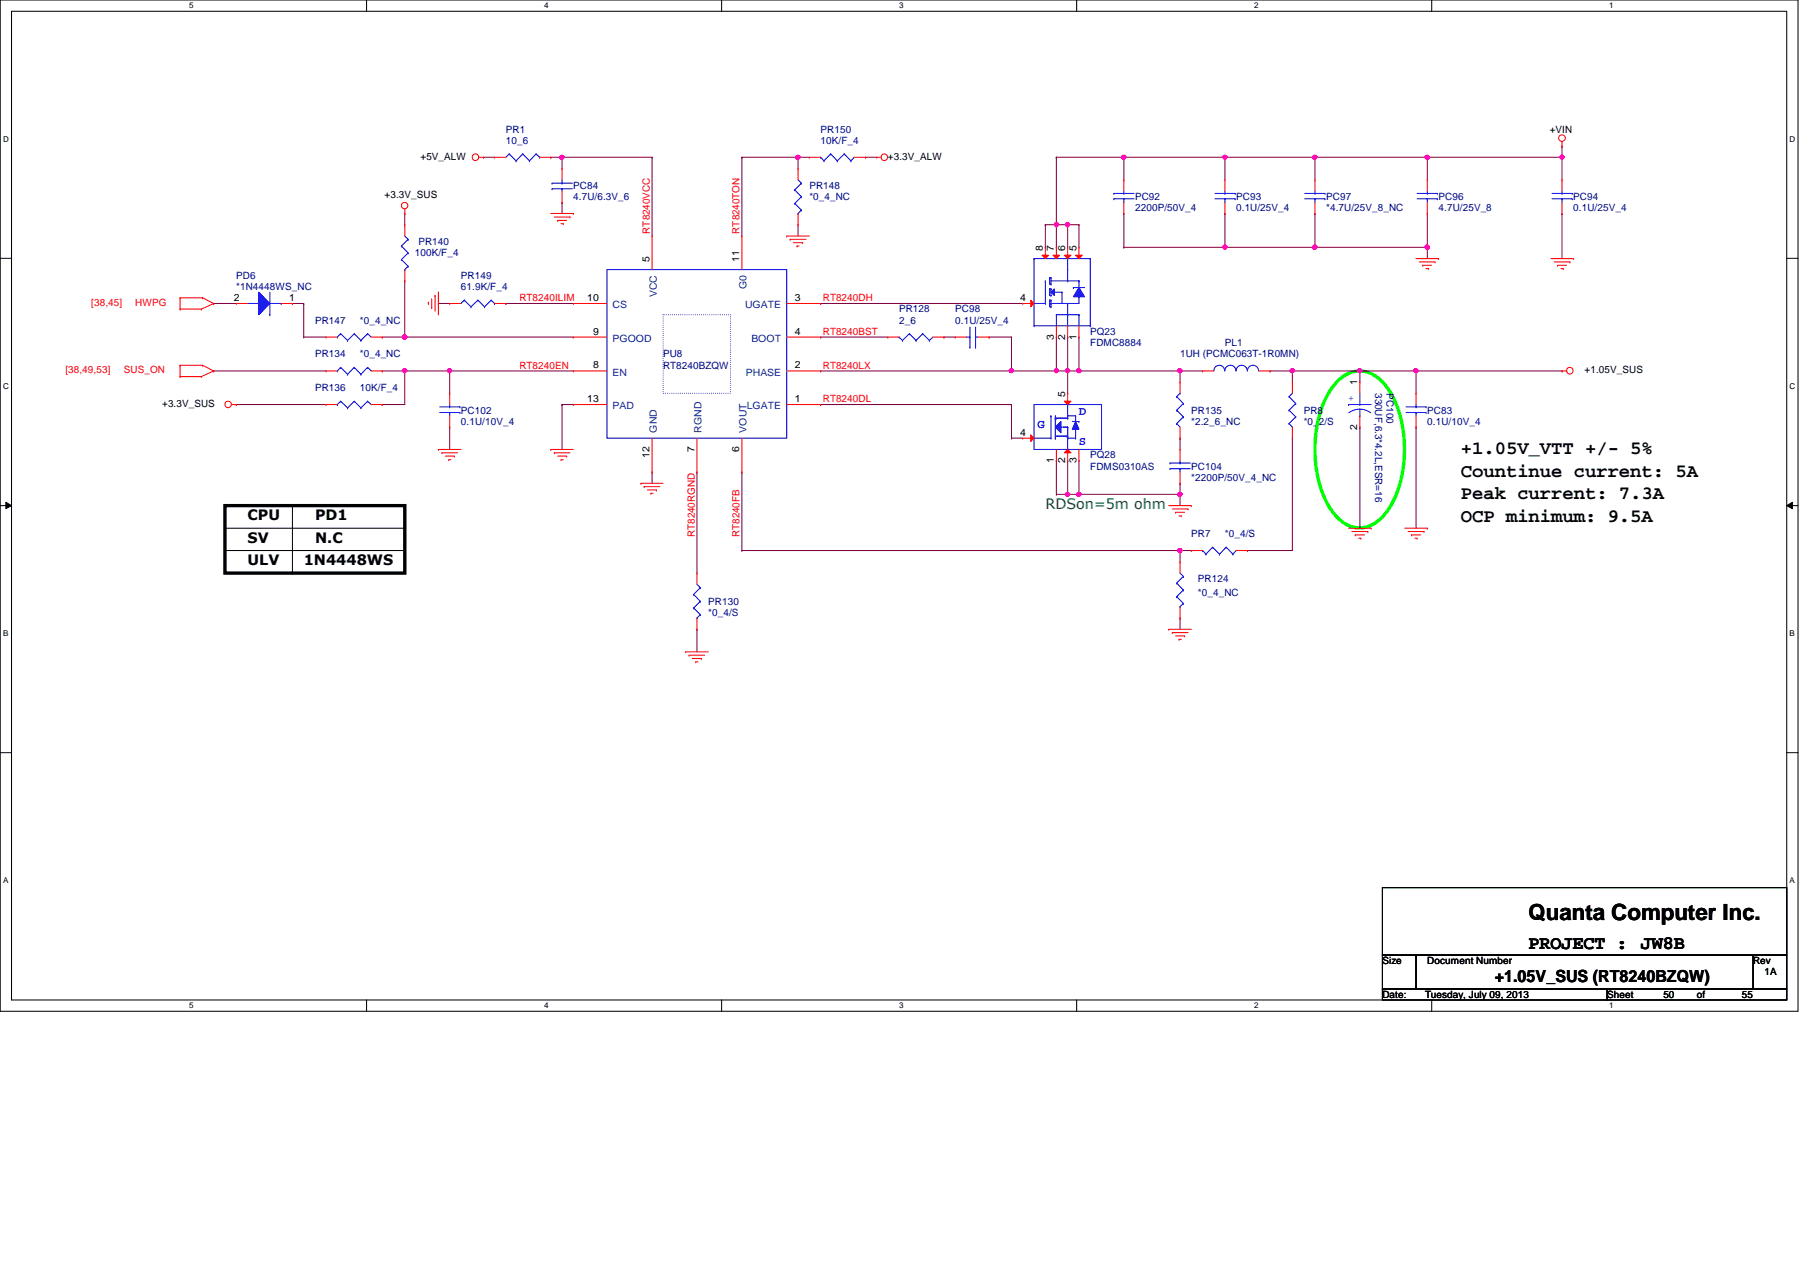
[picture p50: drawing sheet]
<svg xmlns="http://www.w3.org/2000/svg" width="297mm" height="210mm" viewBox="0 0 297 210" stroke-linecap="round" stroke-linejoin="round" font-family="sans-serif">
<defs><g id="words">
<text font-size="3.7" x="252.2" y="151.8">Quanta Computer Inc.</text>
<g font-size="3.1">
<text x="241.1" y="74.9">+1.05V_VTT +/- 5%</text>
<text x="241.1" y="82.4">Peak current: 7.3A</text>
<text x="241.1" y="78.7">Countinue current: 5A</text>
<text x="241.1" y="86.1">OCP minimum: 9.5A</text>
<text x="252.2" y="156.5">PROJECT : JW8B</text>
</g>
<text font-size="2.8" x="246.7" y="162.1">+1.05V_SUS (RT8240BZQW)</text>
<text font-size="2.4" fill="#008000" x="172.5" y="83.9">RDSon=5m ohm</text>
<g font-size="2.4">
<text x="40.8" y="85.8">CPU</text>
<text x="40.8" y="89.5">SV</text>
<text x="52" y="89.5">N.C</text>
<text x="52" y="85.8">PD1</text>
<text x="40.8" y="93.2">ULV</text>
<text x="50.1" y="93.2">1N4448WS</text>
</g>
<g font-size="2" fill="#00f">
<text x="171.2" y="70.7">G</text>
<text x="178.1" y="68.5">D</text>
<text x="178.1" y="73.4">S</text>
</g>
<g font-size="1.7" fill="#000080">
<text x="83.5" y="21.9">PR1</text>
<text x="83.5" y="23.7">10_6</text>
<text x="135.4" y="21.9">PR150</text>
<text x="135.4" y="23.7">10K/F_4</text>
<text x="94.6" y="31.2">PC84</text>
<text x="94.6" y="33">4.7U/6.3V_6</text>
<text x="133.6" y="31.2">PR148</text>
<text x="133.6" y="33">*0_4_NC</text>
<text x="187.3" y="33">PC92</text>
<text x="187.3" y="34.9">2200P/50V_4</text>
<text x="204" y="33">PC93</text>
<text x="204" y="34.9">0.1U/25V_4</text>
<text x="218.9" y="33">PC97</text>
<text x="218.9" y="34.9">*4.7U/25V_8_NC</text>
<text x="237.4" y="33">PC96</text>
<text x="237.4" y="34.9">4.7U/25V_8</text>
<text x="259.6" y="33">PC94</text>
<text x="259.6" y="34.9">0.1U/25V_4</text>
<text x="69" y="40.4">PR140</text>
<text x="39" y="46">PD6</text>
<text x="39" y="47.8">*1N4448WS_NC</text>
<text x="68.4" y="42.3">100K/F_4</text>
<text x="76.1" y="46">PR149</text>
<text x="76.1" y="47.8">61.9K/F_4</text>
<text x="52" y="53.4">PR147</text>
<text x="59.4" y="53.4">*0_4_NC</text>
<text x="148.4" y="51.6">PR128</text>
<text x="148.4" y="53.4">2_6</text>
<text x="157.6" y="51.6">PC98</text>
<text x="157.6" y="53.4">0.1U/25V_4</text>
<text x="52" y="59">PR134</text>
<text x="59.4" y="59">*0_4_NC</text>
<text x="109.4" y="59">PU8</text>
<text x="179.9" y="55.2">PQ23</text>
<text x="179.9" y="57.1">FDMC8884</text>
<text x="194.7" y="59">1UH (PCMC063T-1R0MN)</text>
<text x="202.1" y="57.1">PL1</text>
<text x="52" y="64.5">PR136</text>
<text x="59.4" y="64.5">10K/F_4</text>
<text x="109.4" y="60.8">RT8240BZQW</text>
<text x="226.9" y="64.9" transform="rotate(90 226.9 64.9)">330UF,6.3*4.2L,ESR=16</text>
<text x="228.8" y="64.9" transform="rotate(90 228.8 64.9)">PC100</text>
<text x="76.1" y="68.2">PC102</text>
<text x="76.1" y="70.1">0.1U/10V_4</text>
<text x="196.6" y="68.2">PR135</text>
<text x="196.6" y="70.1">*2.2_6_NC</text>
<text x="215.1" y="68.2">PR8</text>
<text x="215.1" y="70.1">*0_2/S</text>
<text x="235.5" y="68.2">PC83</text>
<text x="235.5" y="70.1">0.1U/10V_4</text>
<text x="179.9" y="75.6">PQ28</text>
<text x="179.9" y="77.5">FDMS0310AS</text>
<text x="196.6" y="77.5">PC104</text>
<text x="196.6" y="79.4">*2200P/50V_4_NC</text>
<text x="196.6" y="88.6">PR7</text>
<text x="202.1" y="88.6">*0_4/S</text>
<text x="116.9" y="99.8">PR130</text>
<text x="116.9" y="101.6">*0_4/S</text>
<text x="197.7" y="96.1">PR124</text>
<text x="197.7" y="98.3">*0_4_NC</text>
</g>
<g font-size="1.7">
<text x="255.7" y="21.9">+VIN</text>
<text x="69.4" y="26.3">+5V_ALW</text>
<text x="146.5" y="26.3">+3.3V_ALW</text>
<text x="63.5" y="32.6">+3.3V_SUS</text>
<text x="172.1" y="41.4" transform="rotate(-90 172.1 41.4)">8</text>
<text x="173.9" y="41.4" transform="rotate(-90 173.9 41.4)">7</text>
<text x="175.8" y="41.4" transform="rotate(-90 175.8 41.4)">6</text>
<text x="177.6" y="41.4" transform="rotate(-90 177.6 41.4)">5</text>
<text x="107.2" y="43.2" transform="rotate(-90 107.2 43.2)">5</text>
<text x="122" y="43.2" transform="rotate(-90 122 43.2)">11</text>
<text x="38.6" y="49.7">2</text>
<text x="47.7" y="49.7">1</text>
<text x="96.9" y="49.7">10</text>
<text x="131.1" y="49.7">3</text>
<text x="168.4" y="49.7">4</text>
<text x="97.9" y="55.2">9</text>
<text x="131.1" y="55.2">4</text>
<text x="173.9" y="56" transform="rotate(-90 173.9 56)">3</text>
<text x="175.8" y="56" transform="rotate(-90 175.8 56)">2</text>
<text x="177.6" y="56" transform="rotate(-90 177.6 56)">1</text>
<text x="97.9" y="60.8">8</text>
<text x="131.1" y="60.8">2</text>
<text x="175.8" y="65.4" transform="rotate(-90 175.8 65.4)">5</text>
<text x="224" y="63.6" transform="rotate(-90 224 63.6)">1</text>
<text x="261.5" y="61.6">+1.05V_SUS</text>
<text x="26.8" y="67.1">+3.3V_SUS</text>
<text x="96.9" y="66.3">13</text>
<text x="131.1" y="66.3">1</text>
<text x="168.4" y="71.9">4</text>
<text x="224" y="70.9" transform="rotate(-90 224 70.9)">2</text>
<text x="107.2" y="75.6" transform="rotate(-90 107.2 75.6)">12</text>
<text x="114.6" y="74.6" transform="rotate(-90 114.6 74.6)">7</text>
<text x="122" y="74.6" transform="rotate(-90 122 74.6)">6</text>
<text x="173.9" y="76.5" transform="rotate(-90 173.9 76.5)">1</text>
<text x="175.8" y="76.5" transform="rotate(-90 175.8 76.5)">2</text>
<text x="177.6" y="76.5" transform="rotate(-90 177.6 76.5)">3</text>
<text x="228.1" y="159.1">Size</text>
<text x="235.5" y="159.1">Document Number</text>
<text x="289.3" y="159.1">Rev</text>
<text x="291.2" y="161">1A</text>
<text x="228.1" y="164.7">Date:</text>
<text x="235.2" y="164.7">Tuesday, July 09, 2013</text>
<text x="265.2" y="164.7">Sheet</text>
<text x="274.5" y="164.7">50</text>
<text x="280" y="164.7">of</text>
<text x="287.4" y="164.7">55</text>
</g>
<g font-size="1.7" fill="#f00">
<text x="107.2" y="38.6" transform="rotate(-90 107.2 38.6)">RT8240VCC</text>
<text x="122" y="38.6" transform="rotate(-90 122 38.6)">RT8240TON</text>
<text x="15.1" y="50.5">[38,45]</text>
<text x="22.3" y="50.5">HWPG</text>
<text x="85.7" y="49.7">RT8240ILIM</text>
<text x="135.8" y="49.7">RT8240DH</text>
<text x="135.8" y="55.2">RT8240BST</text>
<text x="10.8" y="61.6">[38,49,53]</text>
<text x="20.4" y="61.6">SUS_ON</text>
<text x="85.7" y="60.8">RT8240EN</text>
<text x="135.8" y="60.8">RT8240LX</text>
<text x="135.8" y="66.4">RT8240DL</text>
<text x="114.6" y="88.6" transform="rotate(-90 114.6 88.6)">RT8240RGND</text>
<text x="122" y="88.6" transform="rotate(-90 122 88.6)">RT8240FB</text>
</g>
<g font-size="1.7" fill="#004080">
<text x="123.2" y="47.8" transform="rotate(-90 123.2 47.8)">G0</text>
<text x="101.1" y="50.8">CS</text>
<text x="108.4" y="49" transform="rotate(-90 108.4 49)">VCC</text>
<text x="123" y="50.8">UGATE</text>
<text x="101.1" y="56.4">PGOOD</text>
<text x="124" y="56.4">BOOT</text>
<text x="101.1" y="62">EN</text>
<text x="123.1" y="62">PHASE</text>
<text x="101.1" y="67.5">PAD</text>
<text x="108.4" y="71.4" transform="rotate(-90 108.4 71.4)">GND</text>
<text x="115.8" y="71.4" transform="rotate(-90 115.8 71.4)">RGND</text>
<text x="123.2" y="71.4" transform="rotate(-90 123.2 71.4)">VOUT</text>
<text x="123.2" y="67.5">LGATE</text>
</g>
<text font-size="1.7" fill="#00f" x="222.5" y="66.2">+</text>
<g font-size="1.3">
<text x="31.2" y="1.4">5</text>
<text x="89.8" y="1.4">4</text>
<text x="148.4" y="1.4">3</text>
<text x="207" y="1.4">2</text>
<text x="265.6" y="1.4">1</text>
<text x=".5" y="23.4">D</text>
<text x="295.3" y="23.4">D</text>
<text x=".5" y="64.2">C</text>
<text x="295.3" y="64.2">C</text>
<text x=".5" y="105">B</text>
<text x="295.3" y="105">B</text>
<text x=".5" y="145.8">A</text>
<text x="295.3" y="145.8">A</text>
<text x="31.2" y="166.4">5</text>
<text x="89.8" y="166.4">4</text>
<text x="148.4" y="166.4">3</text>
<text x="207" y="166.4">2</text>
<text x="265.6" y="166.4">1</text>
</g>
</g></defs>
<path d="M0 0h296.7v166.9h-296.7zM1.9 1.9h292.9v163.1h-292.9z" fill="none" stroke="#000" stroke-width=".17"/>
<g fill="#fff">
<path d="M31.2 .2h.7v1.5h-.7z"/>
<path d="M31.2 165.2h.7v1.5h-.7z"/>
</g>
<path d="M60.5 0v1.9M60.5 165v1.9" fill="none" stroke="#000" stroke-width=".17"/>
<g fill="#fff">
<path d="M89.8 .2h.7v1.5h-.7z"/>
<path d="M89.8 165.2h.7v1.5h-.7z"/>
</g>
<path d="M119.1 0v1.9M119.1 165v1.9" fill="none" stroke="#000" stroke-width=".17"/>
<g fill="#fff">
<path d="M148.4 .2h.7v1.5h-.7z"/>
<path d="M148.4 165.2h.7v1.5h-.7z"/>
</g>
<path d="M177.7 0v1.9M177.7 165v1.9" fill="none" stroke="#000" stroke-width=".17"/>
<g fill="#fff">
<path d="M207 .2h.7v1.5h-.7z"/>
<path d="M207 165.2h.7v1.5h-.7z"/>
</g>
<path d="M236.3 0v1.9M236.3 165v1.9" fill="none" stroke="#000" stroke-width=".17"/>
<g fill="#fff">
<path d="M265.6 .2h.7v1.5h-.7z"/>
<path d="M265.6 165.2h.7v1.5h-.7z"/>
<path d="M.5 22.2h.9v1.5h-.9z"/>
<path d="M295.3 22.2h.9v1.5h-.9z"/>
<path d="M.5 63h.9v1.5h-.9z"/>
<path d="M295.3 63h.9v1.5h-.9z"/>
</g>
<path d="M0 42.6h1.9M294.8 42.6h1.9" fill="none" stroke="#000" stroke-width=".17"/>
<g fill="#fff">
<path d="M.5 103.8h.9v1.5h-.9z"/>
<path d="M295.3 103.8h.9v1.5h-.9z"/>
</g>
<path d="M0 83.4h1.9M1 82.9l.9 .5-.9 .5zM294.8 83.4l1-.5v1zM294.8 83.4h1.9" fill="none" stroke="#000" stroke-width=".17"/>
<path d="M1 82.9l.9 .5-.9 .5zM294.8 83.4l1-.5v1z" fill="#000"/>
<g fill="#fff">
<path d="M.5 144.6h.8v1.4h-.8z"/>
<path d="M295.3 144.6h.8v1.4h-.8z"/>
</g>
<path d="M37.1 87.2h29.7M37.1 90.8h29.7M48.3 94.6h.1M48.3 83.4v11.2M66.8 87.2h.1M66.8 90.8h.1M0 124.2h1.9M294.8 124.2h1.9" fill="none" stroke="#000" stroke-width=".17"/>
<path d="M37.1 83.4h29.7v11.2h-29.7z" fill="none" stroke="#000" stroke-width=".55"/>
<path d="M220.9 62.7a4.7 4.7 0 0 1 6.9 0 15.2 15.2 0 0 1 3.9 9.8 19 19 0 0 1-2.4 11.3 6.1 6.1 0 0 1-4.9 3.3 6.1 6.1 0 0 1-4.9-3.3 20.2 20.2 0 0 1 0-19.3z" fill="none" stroke="#0f0" stroke-width=".55"/>
<g fill="none" stroke="#800040" stroke-width=".17">
<path d="M122.4 26h.1M122.4 26h11.2M131.7 26h.1M131.7 37.1h.1M131.7 26v1.8M131.7 37.1v1.8M174.3 61.2h.1M174.3 61.2h1.9M176.2 81.6h.1M176.2 81.6h1.9M194.7 90.8h.1M194.7 90.8v1.9"/>
<path d="M194.7 102h.1M194.7 102v1.8"/>
</g>
<circle cx="131.7" cy="25.9" r=".36" fill="#f0f"/>
<circle cx="131.7" cy="25.9" r=".36" fill="none" stroke="#f0f" stroke-width=".17"/>
<path d="M213.3 61.2h.1M213.3 61.2v1.8M213.3 61.2h11.1" fill="none" stroke="#800040" stroke-width=".17"/>
<circle cx="224.4" cy="61.2" r=".36" fill="#f0f"/>
<circle cx="224.4" cy="61.2" r=".36" fill="none" stroke="#f0f" stroke-width=".17"/>
<circle cx="213.3" cy="61.2" r=".36" fill="#f0f"/>
<circle cx="213.3" cy="61.2" r=".36" fill="none" stroke="#f0f" stroke-width=".17"/>
<path d="M178.1 61.2h.1M178.1 61.2h16.6M233.7 61.2h24.1M257.8 61.2h.1" fill="none" stroke="#800040" stroke-width=".17"/>
<circle cx="194.7" cy="61.2" r=".36" fill="#f0f"/>
<circle cx="194.7" cy="61.2" r=".36" fill="none" stroke="#f0f" stroke-width=".17"/>
<circle cx="178" cy="61.2" r=".36" fill="#f0f"/>
<circle cx="178" cy="61.2" r=".36" fill="none" stroke="#f0f" stroke-width=".17"/>
<path d="M217 40.8h.1M217 40.8h18.5" fill="none" stroke="#800040" stroke-width=".17"/>
<circle cx="235.5" cy="40.8" r=".37" fill="#f0f"/>
<circle cx="235.5" cy="40.8" r=".37" fill="none" stroke="#f0f" stroke-width=".17"/>
<circle cx="217" cy="40.8" r=".37" fill="#f0f"/>
<circle cx="217" cy="40.8" r=".37" fill="none" stroke="#f0f" stroke-width=".17"/>
<path d="M217 26h.1M217 26h18.5" fill="none" stroke="#800040" stroke-width=".17"/>
<circle cx="235.5" cy="25.9" r=".36" fill="#f0f"/>
<circle cx="235.5" cy="25.9" r=".36" fill="none" stroke="#f0f" stroke-width=".17"/>
<circle cx="217" cy="25.9" r=".36" fill="#f0f"/>
<circle cx="217" cy="25.9" r=".36" fill="none" stroke="#f0f" stroke-width=".17"/>
<path d="M122.4 90.8h.1M122.4 90.8h72.3" fill="none" stroke="#800040" stroke-width=".17"/>
<circle cx="194.7" cy="90.8" r=".36" fill="#f0f"/>
<circle cx="194.7" cy="90.8" r=".36" fill="none" stroke="#f0f" stroke-width=".17"/>
<path d="M174.3 37.1h.1M174.3 37.1v3.7M176.2 37.1h.1M176.2 37.1h1.9M178.1 37.1h.1M178.1 37.1v3.7M66.8 55.6h.1M66.8 55.6h27.8" fill="none" stroke="#800040" stroke-width=".17"/>
<circle cx="66.8" cy="55.6" r=".37" fill="#f0f"/>
<circle cx="66.8" cy="55.6" r=".37" fill="none" stroke="#f0f" stroke-width=".17"/>
<path d="M202.1 26h.1M202.1 26h14.9M224.4 61.2h.1M224.4 61.2h9.3M178.1 81.6h.1M178.1 81.6h16.6M205.9 90.8h.1M205.9 90.8h7.4" fill="none" stroke="#800040" stroke-width=".17"/>
<circle cx="194.7" cy="81.6" r=".36" fill="#f0f"/>
<circle cx="194.7" cy="81.6" r=".36" fill="none" stroke="#f0f" stroke-width=".17"/>
<circle cx="178" cy="81.6" r=".36" fill="#f0f"/>
<circle cx="178" cy="81.6" r=".36" fill="none" stroke="#f0f" stroke-width=".17"/>
<path d="M92.7 26h.1M92.7 26h14.9M107.6 26h.1M107.6 26v12.9" fill="none" stroke="#800040" stroke-width=".17"/>
<circle cx="92.7" cy="25.9" r=".36" fill="#f0f"/>
<circle cx="92.7" cy="25.9" r=".36" fill="none" stroke="#f0f" stroke-width=".17"/>
<g fill="none" stroke="#800040" stroke-width=".17">
<path d="M92.7 26h.1M92.7 26v1.8M174.3 26h.1M174.3 26h11.2M217 35.2h.1M217 35.2v5.6M135.4 50.1h.1M135.4 55.6h.1M135.4 50.1h33.4M135.4 55.6h11.1M185.5 40.8h.1M185.5 40.8h16.6"/>
<path d="M209.6 61.2h.1M209.6 61.2h3.7"/>
</g>
<circle cx="202.1" cy="40.8" r=".35" fill="#f0f"/>
<circle cx="202.1" cy="40.8" r=".35" fill="none" stroke="#f0f" stroke-width=".17"/>
<path d="M176.2 61.2h.1M176.2 61.2v3.7M178.1 76h.1M178.1 76v5.6" fill="none" stroke="#800040" stroke-width=".17"/>
<circle cx="176.2" cy="61.2" r=".36" fill="#f0f"/>
<circle cx="176.2" cy="61.2" r=".36" fill="none" stroke="#f0f" stroke-width=".17"/>
<g fill="none" stroke="#800040" stroke-width=".17">
<path d="M176.2 37.1h.1M176.2 37.1v3.7M176.2 55.6h.1M176.2 55.6v5.6M178.1 55.6h.1M178.1 55.6v5.6M235.5 40.8h.1M235.5 40.8v1.9M174.3 76h.1M174.3 76v5.6M224.4 70.5h.1M224.4 70.5v16.7"/>
<path d="M174.3 81.6h.1M174.3 81.6h1.9"/>
</g>
<circle cx="176.2" cy="37.1" r=".37" fill="#f0f"/>
<circle cx="176.2" cy="37.1" r=".37" fill="none" stroke="#f0f" stroke-width=".17"/>
<g fill="none" stroke="#800040" stroke-width=".17">
<path d="M185.5 26h.1M185.5 35.2h.1M185.5 26v3.7M185.5 35.2v5.6M202.1 26h.1M202.1 26v3.7M217 26h.1M217 26v3.7M174.3 55.6h.1M174.3 55.6v5.6M166.9 72.3h.1M166.9 72.3h1.9"/>
<path d="M176.2 76h.1M176.2 76v5.6M224.4 61.2h.1M224.4 61.2v1.8"/>
</g>
<circle cx="176.2" cy="81.6" r=".36" fill="#f0f"/>
<circle cx="176.2" cy="81.6" r=".36" fill="none" stroke="#f0f" stroke-width=".17"/>
<path d="M202.1 35.2h.1M202.1 35.2v5.6M202.1 40.8h.1M202.1 40.8h14.9M233.7 70.5h.1M233.7 61.2h.1M233.7 61.2v3.7M233.7 70.5v16.7M194.7 81.6h.1M194.7 81.6v1.8" fill="none" stroke="#800040" stroke-width=".17"/>
<circle cx="233.7" cy="61.2" r=".36" fill="#f0f"/>
<circle cx="233.7" cy="61.2" r=".36" fill="none" stroke="#f0f" stroke-width=".17"/>
<path d="M185.5 26h.1M185.5 26h16.6M166.9 55.6h.1M166.9 55.6v5.6M135.4 66.8h.1M135.4 66.8h31.5M166.9 66.8h.1M166.9 66.8v5.5M194.7 61.2h.1M194.7 79.8h.1M194.7 61.2h3.8M194.7 79.8v1.8" fill="none" stroke="#800040" stroke-width=".17"/>
<circle cx="202.1" cy="25.9" r=".34" fill="#f0f"/>
<circle cx="202.1" cy="25.9" r=".34" fill="none" stroke="#f0f" stroke-width=".17"/>
<circle cx="185.4" cy="25.9" r=".36" fill="#f0f"/>
<circle cx="185.4" cy="25.9" r=".36" fill="none" stroke="#f0f" stroke-width=".17"/>
<path d="M92.7 33.4h.1M92.7 33.4v1.8M235.5 26h.1M235.5 35.2h.1M235.5 26v3.7M235.5 35.2v5.6M155.8 55.6h.1M155.8 55.6h1.8M107.6 77.9h.1M107.6 77.9v1.9M135.4 61.2h.1M135.4 61.2h31.5" fill="none" stroke="#800040" stroke-width=".17"/>
<circle cx="166.9" cy="61.2" r=".36" fill="#f0f"/>
<circle cx="166.9" cy="61.2" r=".36" fill="none" stroke="#f0f" stroke-width=".17"/>
<path d="M79.8 26h.1M79.8 26h1.8M90.9 26h.1M90.9 26h1.8M235.5 26h22.3M257.8 26h.1M257.8 35.2h.1M257.8 24.1h.1M257.8 24.1v5.6M257.8 35.2v7.5M163.2 55.6h.1M163.2 55.6h3.7" fill="none" stroke="#800040" stroke-width=".17"/>
<circle cx="257.8" cy="25.9" r=".34" fill="#f0f"/>
<circle cx="257.8" cy="25.9" r=".34" fill="none" stroke="#f0f" stroke-width=".17"/>
<g fill="none" stroke="#800040" stroke-width=".17">
<path d="M66.8 35.2h.1M66.8 35.2v1.9M172.5 37.1h.1M172.5 37.1h1.8M48.3 50.1h.1M48.3 50.1h1.8M50.1 50.1h.1M50.1 55.6h.1M50.1 50.1v5.5M50.1 55.6h3.7M63.1 55.6h.1M66.8 46.4h.1"/>
<path d="M66.8 46.4v9.2h-3.7M176.2 61.2h.1M176.2 61.2h1.9M194.7 72.3h.1M194.7 61.2h.1M194.7 61.2v1.8M194.7 72.3v1.9M213.3 72.3h.1M213.3 72.3v18.5"/>
</g>
<circle cx="174.3" cy="37.1" r=".35" fill="#f0f"/>
<circle cx="174.3" cy="37.1" r=".35" fill="none" stroke="#f0f" stroke-width=".17"/>
<path d="M142.8 26h.1M142.8 26h1.9M166.9 61.2h.1M166.9 61.2h7.4" fill="none" stroke="#800040" stroke-width=".17"/>
<circle cx="174.3" cy="61.2" r=".34" fill="#f0f"/>
<circle cx="174.3" cy="61.2" r=".34" fill="none" stroke="#f0f" stroke-width=".17"/>
<g fill="none" stroke="#800040" stroke-width=".17">
<path d="M122.4 26h.1M122.4 26v12.9M172.5 37.1h.1M172.5 37.1v3.7M174.3 37.1h.1M174.3 26h.1M174.3 37.1h1.9M174.3 26v11.1M35.3 50.1h.1M35.3 50.1h3.7M35.3 61.2h.1M35.3 61.2h18.5"/>
<path d="M39 66.8h.1M39 66.8h14.8M74.2 61.2h.1M74.2 61.2h20.4M115 77.9h.1M115 77.9v16.7M122.4 77.9h.1M122.4 77.9v12.9M194.7 90.8h.1M194.7 90.8h1.9M115 103.8h.1M115 103.8v3.8"/>
</g>
<circle cx="74.2" cy="61.2" r=".36" fill="#f0f"/>
<circle cx="74.2" cy="61.2" r=".36" fill="none" stroke="#f0f" stroke-width=".17"/>
<path d="M63.1 66.8h.1M66.8 61.2h.1M66.8 61.2v5.6h-3.7" fill="none" stroke="#800040" stroke-width=".17"/>
<circle cx="66.8" cy="61.2" r=".36" fill="#f0f"/>
<circle cx="66.8" cy="61.2" r=".36" fill="none" stroke="#f0f" stroke-width=".17"/>
<g fill="none" stroke="#800040" stroke-width=".17">
<path d="M72.3 50.1h.1M72.3 50.1h1.9M83.5 50.1h.1M83.5 50.1h11.1M63.1 61.2h.1M63.1 61.2h11.1M66.8 61.2h.1M74.2 70.5h.1M74.2 61.2h.1M74.2 61.2v3.7M74.2 70.5v3.7M92.7 66.8h.1"/>
<path d="M92.7 66.8v7.4M92.7 66.8h1.9"/>
</g>
<g fill="none" stroke="#f00" stroke-width=".17">
<path d="M66.8 35.2h.1M66.8 37.1h.1M66.8 34.5v.7M66.8 37.1v1.8M79 26h.8M79.8 26h.1M81.6 26h.1M81.6 26h1.9M89.1 26h1.8M90.9 26h.1M90.9 35.2h3.7M91.5 35.8h2.6"/>
<path d="M92 36.4h.1M92 36.4h1.5M92.6 36.9h.4M93 36.9h.1M94.1 35.8h.1M94.6 35.2h.1M129.8 38.9h.1M129.8 38.9h3.8M130.4 39.5h.1M130.4 39.5h2.6M133.6 26h.1M133.6 26h1.8"/>
<path d="M141 26h1.8M142.8 26h.1M144.7 26h.1M144.7 26h.7M185.5 29.7h.1M185.5 35.2h.1M185.5 29.7v1.8M185.5 33.4v1.8M217 29.7h.1M217 35.2h.1M217 29.7v1.8M217 33.4v1.8"/>
<path d="M235.5 29.7h.1M235.5 35.2h.1M235.5 29.7v1.8M235.5 33.4v1.8M257.8 24.1h.1M257.8 29.7h.1M257.8 35.2h.1M257.8 23.4v.7M257.8 29.7v1.8M257.8 33.4v1.8M29.7 51h.1M29.7 49.1h.1"/>
<path d="M29.7 51h3.5M29.7 49.1h3.7M29.7 49.1v1.9M33.2 51h.1M33.4 49.1h.1M33.4 49.1l1.9 1M35.3 50.1h.1M35.3 50.1l-2.1 .9M66.8 46.4h.1M66.8 44.5v1.9M70.7 49.9h.1M70.7 49.9v.3"/>
<path d="M71.2 50.8h.1M71.2 49.3v1.5M71.8 48.8h.1M71.8 48.8v2.6M72.3 48.2h.1M72.3 48.2v3.7M74.2 50.1h.1M74.2 50.1h1.9M81.6 50.1h1.9M83.5 50.1h.1M130.9 40h1.6M131.5 40.6h.1"/>
<path d="M131.5 40.6h.4M132.5 40h.1M146.5 55.6h.1M146.5 55.6h1.9M154 55.6h1.8M155.8 55.6h.1M157.6 55.6h.1M157.6 55.6h1.9M161.4 55.6h1.8M163.2 55.6h.1M233.7 42.7h3.7M234.2 43.2h2.6"/>
<path d="M234.8 43.8h.1M234.8 43.8h1.5M235.3 44.3h.4M235.7 44.3h.1M236.8 43.2h.1M237.4 42.7h.1M255.9 42.7h3.7M256.5 43.2h2.6M257 43.8h.1M257 43.8h1.5M257.6 44.3h.4M258 44.3h.1"/>
<path d="M259.1 43.2h.1M259.6 42.7h.1M29.7 62.1h.1M29.7 60.3h.1M29.7 60.3v1.8M29.7 62.1h3.5M29.7 60.3h3.7M33.2 62.1h.1M33.4 60.3h.1M33.4 60.3l1.9 .9M35.3 61.2h.1M35.3 61.2l-2.1 .9"/>
<path d="M38.2 66.8h.8M39 66.8h.1M72.3 74.2h.1M72.3 74.2h3.8M72.9 74.7h.1M72.9 74.7h2.6M73.5 75.3h1.5M74 75.9h.1M74 75.9h.4M75 75.3h.1M90.9 74.2h.1M90.9 74.2h3.7"/>
<path d="M91.5 74.7h.1M91.5 74.7h2.6M92 75.3h1.5M92.6 75.9h.1M92.6 75.9h.4M93.5 75.3h.1M105.7 79.8h.1M105.7 79.8h3.7M194.7 72.3h.1M194.7 63h.1M194.7 63v1.9M194.7 70.5v1.8"/>
<path d="M257.8 61.2h.1M257.8 61.2h.7M106.3 80.3h.1M106.3 80.3h2.6M106.8 80.9h1.5M107.4 81.4h.1M107.4 81.4h.4M108.3 80.9h.1M115 94.6h.1M115 94.6v1.8M192.9 83.4h3.7M193.5 84h2.5"/>
<path d="M194 84.5h.1M194 84.5h1.5M194.6 85.1h.3M194.9 85.1h.1M196 84h.1M196.6 83.4h.1M196.6 90.8h.1M196.6 90.8h1.9M204 90.8h1.9M205.9 90.8h.1M222.5 87.2h3.8M223.1 87.7h2.6"/>
<path d="M223.6 88.3h.1M223.6 88.3h1.6M224.2 88.8h.4M224.6 88.8h.1M225.7 87.7h.1M226.3 87.2h.1M231.8 87.2h3.7M232.4 87.7h2.6M232.9 88.3h.1M232.9 88.3h1.5M233.5 88.8h.3M233.8 88.8h.1"/>
<path d="M235 87.7h.1M235.5 87.2h.1M113.2 107.6h.1M113.2 107.6h3.7M113.7 108.1h.1M113.7 108.1h2.6M114.3 108.7h1.4M114.8 109.2h.1M114.8 109.2h.4M115 103.8h.1M115 102v1.8M115.7 108.7h.1"/>
<path d="M192.9 103.8h.1M192.9 103.8h3.7M193.5 104.4h.1M193.5 104.4h2.5M194 104.9h1.5M194.6 105.5h.1M194.6 105.5h.3M195.5 104.9h.1"/>
<circle cx="66.8" cy="33.9" r=".54"/>
<circle cx="78.4" cy="25.9" r=".55"/>
<circle cx="145.9" cy="25.9" r=".55"/>
<circle cx="257.8" cy="22.8" r=".55"/>
<circle cx="37.6" cy="66.7" r=".54"/>
<circle cx="259" cy="61.2" r=".55"/>
</g>
<path d="M228.1 146.5h66.7v11.1h-66.7zM228.1 157.6h5.6v5.6h-5.6zM233.7 157.6h55.6v5.6h-55.6zM289.3 157.6h5.5v5.6h-5.5zM228.1 163.2h37.1v1.8h-37.1zM265.2 163.2h29.6v1.8h-29.6z" fill="none" stroke="#000" stroke-width=".17"/>
<g fill="none" stroke="#00f" stroke-width=".17">
<path d="M66.8 38.9l.5 .6M67.3 39.5h.1M67.3 39.5l-1.1 1.1M84 25.4h.1M84 25.4l-.5 .6M84 25.4l1.2 1.1M85.2 26.5h.1M86.3 25.4h.1M86.3 25.4l-1.1 1.1M86.3 25.4l1.1 1.1M87.4 26.5h.1M88.5 25.4h.1"/>
<path d="M88.5 25.4l-1.1 1.1M88.5 25.4l.6 .6M89.1 26h.1M135.4 26h.1M135.4 26l.6 .5M136 26.5h.1M137.1 25.4h.1M137.1 25.4l1.1 1.1M137.1 25.4l-1.1 1.1M138.2 26.5h.1M139.3 25.4h.1M139.3 25.4l1.1 1.1"/>
<path d="M139.3 25.4l-1.1 1.1M140.4 26.5h.1M141 26l-.6 .5M183.8 32.8h.1M183.8 31.9h.1M183.8 32.8h3.4M183.8 31.9h3.4M185.5 31.9h.1M185.5 32.8h.1M185.5 31.5v.4M185.5 32.8v.6M215.3 32.8h3.3"/>
<path d="M215.3 31.9h3.3M217 31.9h.1M217 32.8h.1M217 31.5v.4M217 32.8v.6M218.6 32.8h.1M218.6 31.9h.1M233.8 32.8h3.4M233.8 31.9h3.4M235.5 31.9h.1M235.5 32.8h.1M235.5 31.5v.4"/>
<path d="M235.5 32.8v.6M237.2 32.8h.1M237.2 31.9h.1M256.1 32.8h3.4M256.1 31.9h3.4M257.8 31.9h.1M257.8 32.8h.1M257.8 31.5v.4M257.8 32.8v.6M259.5 32.8h.1M259.5 31.9h.1M66.2 40.6h.1"/>
<path d="M66.2 42.8h.1M66.2 40.6l1.1 1.1M66.2 42.8l1.1 1.1M66.8 44.5h.1M67.3 41.7h.1M67.3 43.9h.1M67.3 41.7l-1.1 1.1M67.3 43.9l-.5 .6M76.6 49.5h.1M76.6 49.5l-.5 .6M76.6 49.5l1.1 1.1M77.7 50.6h.1"/>
<path d="M78.9 49.5h.1M78.9 49.5l-1.2 1.1M78.9 49.5l1.1 1.1M80 50.6h.1M81.1 49.5h.1M81.1 49.5l-1.1 1.1M81.1 49.5l.5 .6M81.6 50.1h.1M148.4 55.6h.1M148.4 55.6l.5 .6M148.9 56.2h.1M150.1 55.1h.1"/>
<path d="M150.1 55.1l1.1 1.1M150.1 55.1l-1.2 1.1M151.2 56.2h.1M152.3 55.1h.1M152.3 55.1l1.1 1.1M152.3 55.1l-1.1 1.1M153.4 56.2h.1M154 55.6l-.6 .6M159.5 55.6h.6M160.1 57.3h.1M160.1 55.6h.1M160.1 54v3.3"/>
<path d="M161 55.6h.1M161 57.3h.1M161 55.6h.4M161 54v3.3M194.2 69.9h.1M194.2 67.7h.1M194.2 65.4h.1M194.2 69.9l.5 .6M194.2 67.7l1.1 1.1M194.2 65.4l1.1 1.2M194.7 64.9h.1M194.7 64.9l-.5 .5"/>
<path d="M195.3 68.8h.1M195.3 66.6h.1M195.3 68.8l-1.1 1.1M195.3 66.6l-1.1 1.1M114.5 98.1h.1M114.5 98.1l1.1 1.1M115 96.4l.6 .6M115.6 97h.1M115.6 99.2h.1M115.6 97l-1.1 1.1M115.6 99.2l-1.1 1.1M198.5 90.8h.1"/>
<path d="M198.5 90.8l.5 .6M199 91.4h.1M200.1 90.3h.1M200.1 90.3l1.1 1.1M200.1 90.3l-1.1 1.1M201.2 91.4h.1M202.3 90.3h.1M202.3 90.3l1.2 1.1M202.3 90.3l-1.1 1.1M203.5 91.4h.1M204 90.8l-.5 .6M114.5 100.3h.1"/>
<path d="M114.5 100.3l1.1 1.1M115 102h.1M115.6 101.4h.1M115.6 101.4l-.6 .6"/>
</g>
<path d="M174.2 70.5l.9-.9v1.8z" fill="#00f"/>
<path d="M174.2 70.5l.9-.9v1.8z" fill="none" stroke="#00f" stroke-width=".17"/>
<path d="M177.5 69.6l.6 1.2h-1.2z" fill="#00f"/>
<g fill="none" stroke="#00f" stroke-width=".17">
<path d="M170.6 66.8h11.2v7.4h-11.2zM170.6 72.3h2.8M173.4 72.3h.1M173.4 68.6h.1M173.4 68.6v3.7M174.2 72.3h.1M174.2 69h.1M174.2 68.6v3.7M174.2 69h2M174.2 72h2M174.3 69h.1M175.1 70.5h1.1"/>
<path d="M176 72h.1M176.2 69h.1M176.2 70.5h.1M176.2 72.3h.1M176.2 72h.1M176.2 66.8h.1M176.2 74.2h.1M176.2 66.8v2.2M176.2 70.5v3.7M176.2 72.3h1.3M176.2 68.6h1.3M176.9 69.6h1.2"/>
<path d="M177.5 69.6l.6 1.2h-1.2zM177.5 68.6h.1M177.5 69.6h.1M177.5 72.3h.1M177.5 68.6v1M177.5 70.8v1.5M178.1 69.6h.1"/>
</g>
<path d="M170.1 71.8l.5 .5-.5 .6z" fill="#f00"/>
<path d="M168.8 72.3h.1M168.8 72.3h1.8M170.1 71.8l.5 .5-.5 .6z" fill="none" stroke="#f00" stroke-width=".17"/>
<path d="M176.2 74.2l.5 .5h-1.1z" fill="#f00"/>
<path d="M174.3 76h.1M174.3 74.2v1.8M176.2 74.2l.5 .5h-1.1zM176.2 76h.1M176.2 74.2v1.8M178.1 76h.1M178.1 74.2v1.8" fill="none" stroke="#f00" stroke-width=".17"/>
<path d="M175.6 66.2h1.1l-.5 .6z" fill="#f00"/>
<g fill="none" stroke="#f00" stroke-width=".17">
<path d="M131.7 27.8h.1M131.7 37.1h.1M131.7 27.8v1.9M131.7 35.2v1.9M202.1 29.7h.1M202.1 35.2h.1M202.1 29.7v1.8M202.1 33.4v1.8M53.8 55.6h.1M53.8 55.6h1.9M61.3 55.6h1.8M63.1 55.6h.1"/>
<path d="M53.8 66.8h.1M53.8 66.8h1.9M61.3 66.8h1.8M63.1 66.8h.1M74.2 64.9h.1M74.2 70.5h.1M74.2 64.9v1.9M74.2 68.6v1.9M175.6 66.2h1.1l-.5 .6zM176.2 64.9h.1M176.2 64.9v1.9M198.5 61.2h.1"/>
<path d="M198.5 61.2h1.8M207.7 61.2h1.9M209.6 61.2h.1M213.3 63h.1M213.3 72.3h.1M213.3 63v1.9M213.3 70.5v1.8M224.4 63h.1M224.4 70.5h.1M224.4 63v1.9M224.4 68.6v1.9M233.7 64.9h.1"/>
<path d="M233.7 70.5h.1M233.7 64.9v1.9M233.7 68.6v1.9M194.7 92.7h.1M194.7 92.7v1.9M194.7 102h.1M194.7 100.1v1.9"/>
</g>
<g fill="none" stroke="#00f" stroke-width=".17">
<path d="M131.1 31.3h.1M131.1 33.6h.1M131.1 31.3l1.1 1.2M131.1 33.6l1.1 1.1M131.7 35.2h.1M131.7 29.7l.5 .5M132.2 30.2h.1M132.2 32.5h.1M132.2 34.7h.1M132.2 30.2l-1.1 1.1M132.2 32.5l-1.1 1.1M132.2 34.7l-.5 .5"/>
<path d="M200.5 32.8h3.3M200.5 31.9h3.3M202.1 31.9h.1M202.1 32.8h.1M202.1 31.5v.4M202.1 32.8v.6M203.8 32.8h.1M203.8 31.9h.1M55.7 55.6h.1M56.2 55.1h.1M56.2 55.1l1.2 1.1M56.2 55.1l-.5 .5"/>
<path d="M57.4 56.2h.1M58.5 55.1h.1M58.5 55.1l1.1 1.1M58.5 55.1l-1.1 1.1M59.6 56.2h.1M60.7 55.1h.1M60.7 55.1l.6 .5M60.7 55.1l-1.1 1.1M55.7 66.8h.1M56.2 66.2h.1M56.2 66.2l1.2 1.1M56.2 66.2l-.5 .6"/>
<path d="M57.4 67.3h.1M58.5 66.2h.1M58.5 66.2l1.1 1.1M58.5 66.2l-1.1 1.1M59.6 67.3h.1M60.7 66.2h.1M60.7 66.2l.6 .6M60.7 66.2l-1.1 1.1M72.6 68.1h3.3M72.6 67.1h3.3M74.2 67.1h.1M74.2 68.1h.1"/>
<path d="M74.2 66.8v.3M74.2 68.1v.5M75.9 68.1h.1M75.9 67.1h.1M200.3 61.2a.89 .89 0 0 1 .9-.9 .89 .89 0 0 1 .9 .9M202.1 61.2a.91 .91 0 0 1 .9-.9 .91 .91 0 0 1 1 .9M204 61.2a.91 .91 0 0 1 .9-.9 .91 .91 0 0 1 .9 .9M205.9 61.2a.91 .91 0 0 1 .9-.9 .91 .91 0 0 1 .9 .9M212.7 65.4h.1M212.7 67.7h.1M212.7 69.9h.1M212.7 65.4l1.1 1.2"/>
<path d="M212.7 67.7l1.1 1.1M212.7 69.9l.6 .6M213.3 70.5h.1M213.3 64.9l-.6 .5M213.8 66.6h.1M213.8 68.8h.1M213.8 66.6l-1.1 1.1M213.8 68.8l-1.1 1.1M222.5 66.8h.1M222.5 66.8h3.8M224.4 68.6h.1M224.4 66.8h.1"/>
<path d="M224.4 67.5l-.8 .1-1 .5M224.4 67.5l.8 .1 1 .5M224.4 64.9v1.9M224.4 67.5v1.1M232 68.1h3.3M232 67.1h3.3M233.7 67.1h.1M233.7 68.1h.1M233.7 66.8v.3M233.7 68.1v.5M235.3 68.1h.1M235.3 67.1h.1"/>
<path d="M194.2 96.2h.1M194.2 98.5h.1M194.2 96.2l1.1 1.2M194.2 98.5l1.1 1.1M194.7 94.6l.6 .5M195.3 95.1h.1M195.3 97.4h.1M195.3 99.6h.1M195.3 95.1l-1.1 1.1M195.3 97.4l-1.1 1.1M195.3 99.6l-.6 .5M194.7 100.1h.1"/>
</g>
<path d="M42.7 48.2l1.8 1.9-1.8 1.8z" fill="#00f"/>
<path d="M40.8 50.1h1.9M42.7 48.2l1.8 1.9-1.8 1.8zM42.7 50.1h.1M44.5 51.9h.1M44.5 48.2v3.7M44.5 50.1h1.9M46.4 50.1h.1" fill="none" stroke="#00f" stroke-width=".17"/>
<path d="M39 50.1h.1M39 50.1h1.8M46.4 50.1h1.9M48.3 50.1h.1" fill="none" stroke="#f00" stroke-width=".17"/>
<path d="M178.1 47.5l.9 1.5h-1.9z" fill="#00f"/>
<path d="M178.1 47.5l.9 1.5h-1.9z" fill="none" stroke="#00f" stroke-width=".17"/>
<path d="M174 47.7v1.1l-.6-.6z" fill="#00f"/>
<g fill="none" stroke="#00f" stroke-width=".17">
<path d="M170.6 42.7h.1M170.6 53.8h.1M170.6 53.8h9.3M170.6 42.7h9.3M170.6 42.7v11.1M170.6 50.1h1.9M172.5 46.4h.1M172.5 50.1h.1M172.5 46.4v3.7M173.2 49.5h.1M173.2 47.7h.1M173.2 45.8h.1"/>
<path d="M173.2 45.8v1.1h.2M173.2 47.7v1.1h.2M173.2 49.5v1.1h.2M173.2 49.5h.2M173.2 47.7h.2M173.2 45.8h.2M173.4 50.6h.1M173.4 49.5h.1M173.4 48.8h.1M173.4 47.7h.1M173.4 46.9h.1M173.4 45.8h.1"/>
<path d="M173.4 50.1h.1M173.4 45.8v1.1M173.4 47.7v1.1M173.4 49.5v1.1M173.4 46.4h4.7M174 47.7v1.1l-.6-.6zM174 48.2h.1M174 48.2h1.3M174.3 51.9h.1M174.3 51.9v1.9M174.3 51.9h3.8M175.3 48.2h.1"/>
<path d="M175.3 48.2v1.9M176.2 44.5h.1M176.2 46.4h.1M176.2 51.9h.1M176.2 50.1h.1M176.2 42.7v3.7M176.2 50.1v3.7M177.1 47.5h.1M177.1 47.5h1.9M178.1 49h.1M178.1 46.4h.1M178.1 51.9h.1"/>
<path d="M178.1 46.4v1.1M178.1 49v1.1h-4.7M178.1 51.9v1.9M179.9 53.8h.1M179.9 42.7h.1M179.9 42.7v11.1"/>
</g>
<path d="M174.3 55.6h.1M174.3 53.8v1.8" fill="none" stroke="#f00" stroke-width=".17"/>
<path d="M177.5 42.1h1.1l-.5 .6z" fill="#f00"/>
<path d="M176.2 55.6h.1M176.2 53.8v1.8M177.5 42.1h1.1l-.5 .6zM178.1 40.8h.1M178.1 40.8v1.9" fill="none" stroke="#f00" stroke-width=".17"/>
<path d="M170.1 49.5l.5 .6-.5 .5z" fill="#f00"/>
<path d="M168.8 50.1h.1M168.8 50.1h1.8M170.1 49.5l.5 .6-.5 .5zM178.1 55.6h.1M178.1 53.8v1.8" fill="none" stroke="#f00" stroke-width=".17"/>
<path d="M175.6 42.1h1.1l-.5 .6z" fill="#f00"/>
<path d="M175.6 42.1h1.1l-.5 .6zM176.2 40.8h.1M176.2 40.8v1.9" fill="none" stroke="#f00" stroke-width=".17"/>
<path d="M173.8 42.1h1.1l-.6 .6z" fill="#f00"/>
<path d="M173.8 42.1h1.1l-.6 .6zM174.3 40.8h.1M174.3 40.8v1.9" fill="none" stroke="#f00" stroke-width=".17"/>
<path d="M172 42.1h1.1l-.6 .6z" fill="#f00"/>
<g fill="none" stroke="#f00" stroke-width=".17">
<path d="M92.7 33.4h.1M92.7 27.8h.1M92.7 27.8v1.9M92.7 31.5v1.9M107.6 38.9h.1M107.6 38.9v5.6M122.4 38.9h.1M122.4 38.9v5.6M94.6 55.6h.1M94.6 50.1h.1M94.6 55.6h5.6M94.6 50.1h5.6"/>
<path d="M129.8 55.6h5.6M129.8 50.1h5.6M135.4 50.1h.1M135.4 55.6h.1M172 42.1h1.1l-.6 .6zM172.5 40.8h.1M172.5 40.8v1.9M53.8 61.2h.1M53.8 61.2h1.9M61.3 61.2h1.8M63.1 61.2h.1M94.6 61.2h.1"/>
<path d="M94.6 66.8h.1M94.6 61.2h5.6M94.6 66.8h5.6M107.6 77.9h.1M107.6 72.3v5.6M115 77.9h.1M115 72.3v5.6M122.4 77.9h.1M122.4 72.3v5.6M129.8 61.2h5.6M129.8 66.8h5.6M135.4 66.8h.1"/>
<path d="M135.4 61.2h.1M194.7 74.2h.1M194.7 79.8h.1M194.7 74.2v1.8M194.7 77.9v1.9"/>
</g>
<g fill="none" stroke="#00f" stroke-width=".17">
<path d="M91.1 30.2h.1M91.1 31.2h.1M91.1 30.2h3.3M91.1 31.2h3.3M92.7 31.2h.1M92.7 30.2h.1M92.7 29.7v.5M92.7 31.2v.3M100.2 44.5h29.6v27.8h-29.6zM55.7 61.2h.1M56.2 60.6h.1M56.2 60.6l1.2 1.2"/>
<path d="M56.2 60.6l-.5 .6M57.4 61.8h.1M58.5 60.6h.1M58.5 60.6l1.1 1.2M58.5 60.6l-1.1 1.2M59.6 61.8h.1M60.7 60.6h.1M60.7 60.6l.6 .6M60.7 60.6l-1.1 1.2M193.1 77.3h.1M193.1 76.4h.1M193.1 77.3h3.3"/>
<path d="M193.1 76.4h3.3M194.7 76.4h.1M194.7 77.3h.1M194.7 76v.4M194.7 77.3v.6"/>
</g>
<path d="M109.4 51.9h11.2v13h-11.2z" fill="none" stroke="#00f" stroke-width=".17" stroke-dasharray="0 .3"/>
<circle cx="131.7" cy="25.9" r=".36" fill="#f0f"/>
<circle cx="131.7" cy="25.9" r=".36" fill="none" stroke="#f0f" stroke-width=".17"/>
<circle cx="224.4" cy="61.2" r=".36" fill="#f0f"/>
<circle cx="224.4" cy="61.2" r=".36" fill="none" stroke="#f0f" stroke-width=".17"/>
<circle cx="213.3" cy="61.2" r=".36" fill="#f0f"/>
<circle cx="213.3" cy="61.2" r=".36" fill="none" stroke="#f0f" stroke-width=".17"/>
<circle cx="194.7" cy="61.2" r=".36" fill="#f0f"/>
<circle cx="194.7" cy="61.2" r=".36" fill="none" stroke="#f0f" stroke-width=".17"/>
<circle cx="178" cy="61.2" r=".36" fill="#f0f"/>
<circle cx="178" cy="61.2" r=".36" fill="none" stroke="#f0f" stroke-width=".17"/>
<circle cx="235.5" cy="40.8" r=".37" fill="#f0f"/>
<circle cx="235.5" cy="40.8" r=".37" fill="none" stroke="#f0f" stroke-width=".17"/>
<circle cx="217" cy="40.8" r=".37" fill="#f0f"/>
<circle cx="217" cy="40.8" r=".37" fill="none" stroke="#f0f" stroke-width=".17"/>
<circle cx="235.5" cy="25.9" r=".36" fill="#f0f"/>
<circle cx="235.5" cy="25.9" r=".36" fill="none" stroke="#f0f" stroke-width=".17"/>
<circle cx="217" cy="25.9" r=".36" fill="#f0f"/>
<circle cx="217" cy="25.9" r=".36" fill="none" stroke="#f0f" stroke-width=".17"/>
<circle cx="194.7" cy="90.8" r=".36" fill="#f0f"/>
<circle cx="194.7" cy="90.8" r=".36" fill="none" stroke="#f0f" stroke-width=".17"/>
<circle cx="66.8" cy="55.6" r=".37" fill="#f0f"/>
<circle cx="66.8" cy="55.6" r=".37" fill="none" stroke="#f0f" stroke-width=".17"/>
<circle cx="194.7" cy="81.6" r=".36" fill="#f0f"/>
<circle cx="194.7" cy="81.6" r=".36" fill="none" stroke="#f0f" stroke-width=".17"/>
<circle cx="178" cy="81.6" r=".36" fill="#f0f"/>
<circle cx="178" cy="81.6" r=".36" fill="none" stroke="#f0f" stroke-width=".17"/>
<circle cx="92.7" cy="25.9" r=".36" fill="#f0f"/>
<circle cx="92.7" cy="25.9" r=".36" fill="none" stroke="#f0f" stroke-width=".17"/>
<circle cx="202.1" cy="40.8" r=".35" fill="#f0f"/>
<circle cx="202.1" cy="40.8" r=".35" fill="none" stroke="#f0f" stroke-width=".17"/>
<circle cx="176.2" cy="61.2" r=".36" fill="#f0f"/>
<circle cx="176.2" cy="61.2" r=".36" fill="none" stroke="#f0f" stroke-width=".17"/>
<circle cx="176.2" cy="37.1" r=".37" fill="#f0f"/>
<circle cx="176.2" cy="37.1" r=".37" fill="none" stroke="#f0f" stroke-width=".17"/>
<circle cx="176.2" cy="81.6" r=".36" fill="#f0f"/>
<circle cx="176.2" cy="81.6" r=".36" fill="none" stroke="#f0f" stroke-width=".17"/>
<circle cx="233.7" cy="61.2" r=".36" fill="#f0f"/>
<circle cx="233.7" cy="61.2" r=".36" fill="none" stroke="#f0f" stroke-width=".17"/>
<circle cx="202.1" cy="25.9" r=".34" fill="#f0f"/>
<circle cx="202.1" cy="25.9" r=".34" fill="none" stroke="#f0f" stroke-width=".17"/>
<circle cx="185.4" cy="25.9" r=".36" fill="#f0f"/>
<circle cx="185.4" cy="25.9" r=".36" fill="none" stroke="#f0f" stroke-width=".17"/>
<circle cx="166.9" cy="61.2" r=".36" fill="#f0f"/>
<circle cx="166.9" cy="61.2" r=".36" fill="none" stroke="#f0f" stroke-width=".17"/>
<circle cx="257.8" cy="25.9" r=".34" fill="#f0f"/>
<circle cx="257.8" cy="25.9" r=".34" fill="none" stroke="#f0f" stroke-width=".17"/>
<circle cx="174.3" cy="37.1" r=".35" fill="#f0f"/>
<circle cx="174.3" cy="37.1" r=".35" fill="none" stroke="#f0f" stroke-width=".17"/>
<circle cx="174.3" cy="61.2" r=".34" fill="#f0f"/>
<circle cx="174.3" cy="61.2" r=".34" fill="none" stroke="#f0f" stroke-width=".17"/>
<circle cx="74.2" cy="61.2" r=".36" fill="#f0f"/>
<circle cx="74.2" cy="61.2" r=".36" fill="none" stroke="#f0f" stroke-width=".17"/>
<circle cx="66.8" cy="61.2" r=".36" fill="#f0f"/>
<circle cx="66.8" cy="61.2" r=".36" fill="none" stroke="#f0f" stroke-width=".17"/>
<use href="#words"/>
</svg>
